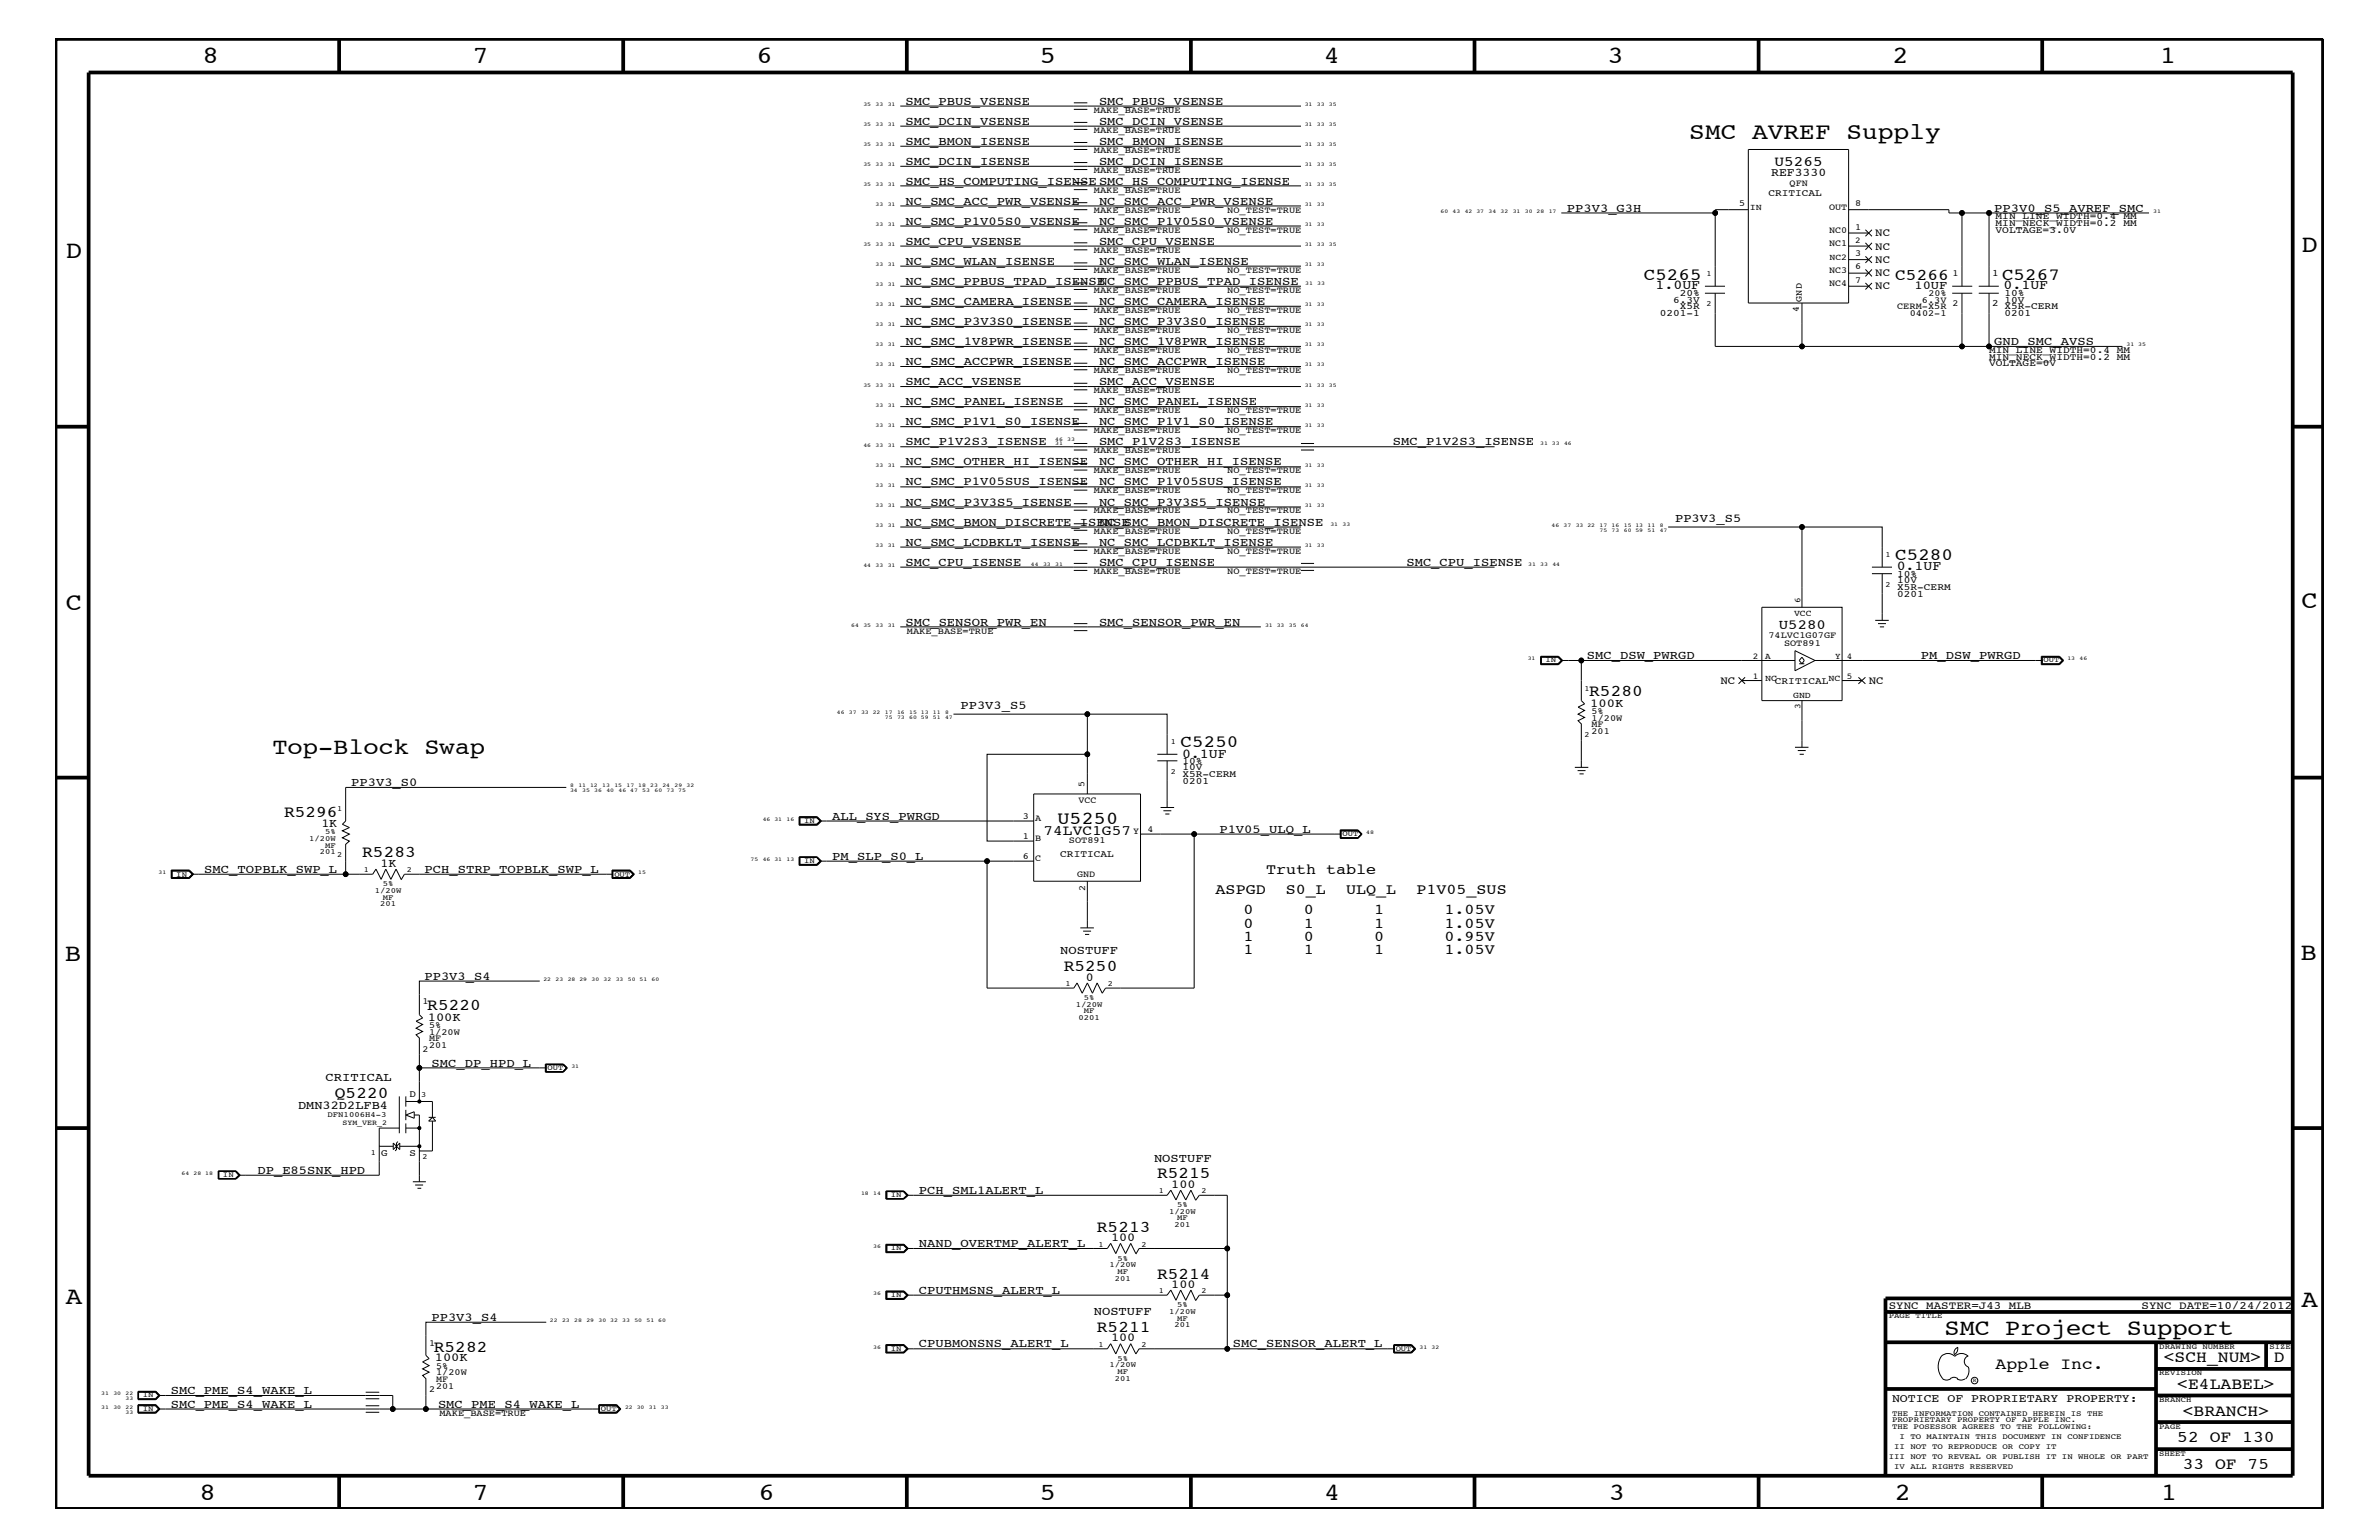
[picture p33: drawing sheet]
<svg xmlns="http://www.w3.org/2000/svg" width="432mm" height="279mm" viewBox="0 0 432 279" stroke-linecap="round" stroke-linejoin="round" font-family="sans-serif">
<defs><g id="words">
<g font-size="4.5">
<text x="36.7" y="11.5">8</text>
<text x="85.8" y="11.5">7</text>
<text x="137.3" y="11.5">6</text>
<text x="188.7" y="11.5">5</text>
<text x="240.3" y="11.5">4</text>
<text x="291.8" y="11.5">3</text>
<text x="343.5" y="11.5">2</text>
<text x="392" y="11.5">1</text>
<text x="11.9" y="46.8">D</text>
<text x="417.7" y="45.7">D</text>
<text x="11.9" y="110.6">C</text>
<text x="417.7" y="110.4">C</text>
<text x="11.8" y="174.3">B</text>
<text x="417.6" y="174.2">B</text>
<text x="11.9" y="236.7">A</text>
<text x="417.7" y="237.1">A</text>
<text x="36.2" y="272.1">8</text>
<text x="85.8" y="272.1">7</text>
<text x="137.7" y="272.1">6</text>
<text x="188.7" y="272.1">5</text>
<text x="240.4" y="272.1">4</text>
<text x="292" y="272.1">3</text>
<text x="343.9" y="272.1">2</text>
<text x="392.2" y="272.1">1</text>
</g>
<text font-size="4.2" x="306.6" y="25.3">SMC AVREF Supply</text>
<g font-size="4.1">
<text x="49.4" y="136.8">Top-Block Swap</text>
<text x="352.9" y="242.3">SMC Project Support</text>
</g>
<text font-size="3.3" x="191.9" y="149.5">U5250</text>
<g font-size="3.1">
<text x="298.4" y="50.7">C5265</text>
<text x="363.4" y="50.7">C5267</text>
<text x="344" y="101.6">C5280</text>
<text x="214.3" y="135.6">C5250</text>
</g>
<g font-size="3">
<text x="344" y="50.7">C5266</text>
<text x="288.5" y="126.4">R5280</text>
<text x="51.6" y="148.2">R5296</text>
<text x="65.7" y="155.6">R5283</text>
<text x="193.1" y="176.2">R5250</text>
<text x="77.6" y="183.3">R5220</text>
<text x="60.8" y="199.2">Q5220</text>
<text x="210" y="213.8">R5215</text>
<text x="199.1" y="223.5">R5213</text>
<text x="210" y="232">R5214</text>
<text x="78.7" y="245.2">R5282</text>
<text x="199.1" y="241.7">R5211</text>
<text x="362.2" y="248.4">Apple Inc.</text>
<text x="392.7" y="247.1">&lt;SCH_NUM&gt;</text>
<text x="395.2" y="252">&lt;E4LABEL&gt;</text>
<text x="412.7" y="247.1">D</text>
<text x="396.2" y="256.8">&lt;BRANCH&gt;</text>
<text x="395.2" y="261.6">52 OF 130</text>
<text x="396.2" y="266.6">33 OF 75</text>
</g>
<g font-size="2.7">
<text x="229.8" y="158.6">Truth table</text>
<text x="220.6" y="162.2">ASPGD</text>
<text x="225.7" y="165.9">0</text>
<text x="233.4" y="162.2">S0_L</text>
<text x="236.7" y="165.9">0</text>
<text x="244.3" y="162.2">ULQ_L</text>
<text x="249.4" y="165.9">1</text>
<text x="257.1" y="162.2">P1V05_SUS</text>
<text x="262.2" y="165.9">1.05V</text>
<text x="225.7" y="168.3">0</text>
<text x="225.7" y="170.7">1</text>
<text x="225.7" y="173.2">1</text>
<text x="236.7" y="168.3">1</text>
<text x="236.7" y="170.7">0</text>
<text x="236.7" y="173.2">1</text>
<text x="249.4" y="168.3">1</text>
<text x="249.4" y="170.7">0</text>
<text x="249.4" y="173.2">1</text>
<text x="262.2" y="168.3">1.05V</text>
<text x="262.2" y="170.7">0.95V</text>
<text x="262.2" y="173.2">1.05V</text>
</g>
<g font-size="2.6">
<text x="322.1" y="30.2">U5265</text>
<text x="189.4" y="151.5">74LVC1G57</text>
</g>
<g font-size="2.5">
<text x="300.5" y="52.5">1.0UF</text>
<text x="363.6" y="52.5">0.1UF</text>
<text x="344.3" y="103.5">0.1UF</text>
<text x="322.9" y="114.2">U5280</text>
<text x="214.5" y="137.4">0.1UF</text>
</g>
<g font-size="2.2">
<text x="164.3" y="19">SMC_PBUS_VSENSE</text>
<text x="164.3" y="22.6">SMC_DCIN_VSENSE</text>
<text x="199.5" y="19">SMC_PBUS_VSENSE</text>
<text x="199.5" y="22.6">SMC_DCIN_VSENSE</text>
<text x="164.3" y="26.3">SMC_BMON_ISENSE</text>
<text x="164.3" y="29.9">SMC_DCIN_ISENSE</text>
<text x="199.5" y="26.3">SMC_BMON_ISENSE</text>
<text x="199.5" y="29.9">SMC_DCIN_ISENSE</text>
<text x="164.3" y="33.6">SMC_HS_COMPUTING_ISENSE SMC_HS_COMPUTING_ISENSE</text>
<text x="164.3" y="37.2">NC_SMC_ACC_PWR_VSENSE</text>
<text x="164.3" y="40.8">NC_SMC_P1V05S0_VSENSE</text>
<text x="199.5" y="37.2">NC_SMC_ACC_PWR_VSENSE</text>
<text x="199.5" y="40.8">NC_SMC_P1V05S0_VSENSE</text>
<text x="284.4" y="38.4">PP3V3_G3H</text>
<text x="361.9" y="38.4">PP3V0_S5_AVREF_SMC</text>
<text x="164.3" y="44.4">SMC_CPU_VSENSE</text>
<text x="199.5" y="44.4">SMC_CPU_VSENSE</text>
<text x="164.3" y="51.7">NC_SMC_PPBUS_TPAD_ISENSE</text>
<text x="164.3" y="48">NC_SMC_WLAN_ISENSE</text>
<text x="199.5" y="48">NC_SMC_WLAN_ISENSE</text>
<text x="199.5" y="51.7">NC_SMC_PPBUS_TPAD_ISENSE</text>
<text x="347.5" y="52.5">10UF</text>
<text x="164.3" y="55.3">NC_SMC_CAMERA_ISENSE</text>
<text x="164.3" y="59">NC_SMC_P3V3S0_ISENSE</text>
<text x="199.5" y="55.3">NC_SMC_CAMERA_ISENSE</text>
<text x="199.5" y="59">NC_SMC_P3V3S0_ISENSE</text>
<text x="164.3" y="62.6">NC_SMC_1V8PWR_ISENSE</text>
<text x="199.5" y="62.6">NC_SMC_1V8PWR_ISENSE</text>
<text x="361.9" y="62.6">GND_SMC_AVSS</text>
<text x="164.3" y="66.2">NC_SMC_ACCPWR_ISENSE</text>
<text x="164.3" y="69.9">SMC_ACC_VSENSE</text>
<text x="199.5" y="66.2">NC_SMC_ACCPWR_ISENSE</text>
<text x="199.5" y="69.9">SMC_ACC_VSENSE</text>
<text x="164.3" y="73.5">NC_SMC_PANEL_ISENSE</text>
<text x="164.3" y="77.2">NC_SMC_P1V1_S0_ISENSE</text>
<text x="199.5" y="73.5">NC_SMC_PANEL_ISENSE</text>
<text x="199.5" y="77.2">NC_SMC_P1V1_S0_ISENSE</text>
<text x="164.3" y="80.8">SMC_P1V2S3_ISENSE</text>
<text x="199.5" y="80.8">SMC_P1V2S3_ISENSE</text>
<text x="252.8" y="80.8">SMC_P1V2S3_ISENSE</text>
<text x="164.3" y="88.1">NC_SMC_P1V05SUS_ISENSE</text>
<text x="164.3" y="84.4">NC_SMC_OTHER_HI_ISENSE</text>
<text x="199.5" y="84.4">NC_SMC_OTHER_HI_ISENSE</text>
<text x="199.5" y="88.1">NC_SMC_P1V05SUS_ISENSE</text>
<text x="164.3" y="91.7">NC_SMC_P3V3S5_ISENSE</text>
<text x="164.3" y="95.4">NC_SMC_BMON_DISCRETE_ISENSE</text>
<text x="199.5" y="95.4">NC_SMC_BMON_DISCRETE_ISENSE</text>
<text x="199.5" y="91.7">NC_SMC_P3V3S5_ISENSE</text>
<text x="304" y="94.7">PP3V3_S5</text>
<text x="164.3" y="99">NC_SMC_LCDBKLT_ISENSE</text>
<text x="199.5" y="99">NC_SMC_LCDBKLT_ISENSE</text>
<text x="164.3" y="102.6">SMC_CPU_ISENSE</text>
<text x="199.5" y="102.6">SMC_CPU_ISENSE</text>
<text x="255.3" y="102.6">SMC_CPU_ISENSE</text>
<text x="164.3" y="113.6">SMC_SENSOR_PWR_EN</text>
<text x="199.5" y="113.6">SMC_SENSOR_PWR_EN</text>
<text x="288" y="119.6">SMC_DSW_PWRGD</text>
<text x="348.7" y="119.6">PM_DSW_PWRGD</text>
<text x="174.3" y="128.6">PP3V3_S5</text>
<text x="288.6" y="128.2">100K</text>
<text x="63.8" y="142.6">PP3V3_S0</text>
<text x="151" y="148.7">ALL_SYS_PWRGD</text>
<text x="58.3" y="150.1">1K</text>
<text x="151" y="156">PM_SLP_S0_L</text>
<text x="221.3" y="151.1">P1V05_ULQ_L</text>
<text x="37.1" y="158.4">SMC_TOPBLK_SWP_L</text>
<text x="69.1" y="157.3">1K</text>
<text x="77" y="158.4">PCH_STRP_TOPBLK_SWP_L</text>
<text x="192.4" y="173.2">NOSTUFF</text>
<text x="77" y="177.7">PP3V3_S4</text>
<text x="197.1" y="177.9">0</text>
<text x="77.6" y="185.2">100K</text>
<text x="59.1" y="196.2">CRITICAL</text>
<text x="78.3" y="193.6">SMC_DP_HPD_L</text>
<text x="54.1" y="201.2">DMN32D2LFB4</text>
<text x="46.7" y="213">DP_E85SNK_HPD</text>
<text x="209.5" y="210.8">NOSTUFF</text>
<text x="212.6" y="215.5">100</text>
<text x="166.8" y="216.6">PCH_SML1ALERT_L</text>
<text x="166.8" y="226.3">NAND_OVERTMP_ALERT_L</text>
<text x="201.7" y="225.2">100</text>
<text x="212.6" y="233.7">100</text>
<text x="78.3" y="239.6">PP3V3_S4</text>
<text x="166.8" y="234.7">CPUTHMSNS_ALERT_L</text>
<text x="198.5" y="238.6">NOSTUFF</text>
<text x="166.8" y="244.5">CPUBMONSNS_ALERT_L</text>
<text x="201.7" y="243.4">100</text>
<text x="223.8" y="244.5">SMC_SENSOR_ALERT_L</text>
<text x="78.9" y="247">100K</text>
<text x="31" y="252.9">SMC_PME_S4_WAKE_L</text>
<text x="31" y="255.4">SMC_PME_S4_WAKE_L</text>
<text x="79.5" y="255.4">SMC_PME_S4_WAKE_L</text>
</g>
<g font-size="2.1">
<text x="321.5" y="31.9">REF3330</text>
<text x="343.4" y="254.4">NOTICE OF PROPRIETARY PROPERTY:</text>
</g>
<g font-size="2">
<text x="340.4" y="42.9">NC</text>
<text x="340.4" y="45.3">NC</text>
<text x="340.4" y="47.7">NC</text>
<text x="340.4" y="50.2">NC</text>
<text x="340.4" y="52.5">NC</text>
<text x="312.3" y="124.1">NC</text>
<text x="339.2" y="124.1">NC</text>
<text x="342.8" y="237.4">SYNC_MASTER=J43_MLB</text>
<text x="388.7" y="237.4">SYNC_DATE=10/24/2012</text>
</g>
<g font-size="1.8">
<text x="321" y="35.6">CRITICAL</text>
<text x="362.2" y="41">MIN_NECK_WIDTH=0.2 MM</text>
<text x="362.2" y="39.8">MIN_LINE_WIDTH=0.4 MM</text>
<text x="362.2" y="42.3">VOLTAGE=3.0V</text>
<text x="304.9" y="53.8">20%</text>
<text x="361.6" y="50.2">1</text>
<text x="363.8" y="53.8">10%</text>
<text x="301.2" y="57.3">0201-1</text>
<text x="303.7" y="54.9">6.3V</text>
<text x="304.9" y="56.1">X5R</text>
<text x="361.6" y="55.6">2</text>
<text x="363.8" y="54.9">10V</text>
<text x="363.8" y="56.1">X5R-CERM</text>
<text x="363.8" y="57.3">0201</text>
<text x="361" y="65.3">MIN_NECK_WIDTH=0.2 MM</text>
<text x="361" y="64">MIN_LINE_WIDTH=0.4 MM</text>
<text x="361" y="66.5">VOLTAGE=0V</text>
<text x="344.3" y="104.7">10%</text>
<text x="344.3" y="107">X5R-CERM</text>
<text x="344.3" y="105.8">10V</text>
<text x="344.3" y="108.2">0201</text>
<text x="322.2" y="124.1">CRITICAL</text>
<text x="214.6" y="138.6">10%</text>
<text x="214.6" y="142.2">0201</text>
<text x="214.6" y="139.7">10V</text>
<text x="214.6" y="140.9">X5R-CERM</text>
<text x="192.4" y="155.6">CRITICAL</text>
<text x="74.3" y="199.1">D</text>
<text x="69.2" y="209.7">G</text>
<text x="74.3" y="209.7">S</text>
</g>
<g font-size="1.7">
<text x="198.5" y="20.4">MAKE_BASE=TRUE</text>
<text x="198.5" y="27.7">MAKE_BASE=TRUE</text>
<text x="198.5" y="24.1">MAKE_BASE=TRUE</text>
<text x="198.5" y="35">MAKE_BASE=TRUE</text>
<text x="198.5" y="31.4">MAKE_BASE=TRUE</text>
<text x="324.8" y="33.7">QFN</text>
<text x="198.5" y="38.6">MAKE_BASE=TRUE</text>
<text x="222.8" y="38.6">NO_TEST=TRUE</text>
<text x="315.6" y="37.4">5</text>
<text x="332" y="38">OUT</text>
<text x="336.7" y="37.4">8</text>
<text x="336.7" y="41.7">1</text>
<text x="198.5" y="45.9">MAKE_BASE=TRUE</text>
<text x="198.5" y="42.3">MAKE_BASE=TRUE</text>
<text x="222.8" y="42.3">NO_TEST=TRUE</text>
<text x="332" y="42.3">NC0</text>
<text x="332" y="44.6">NC1</text>
<text x="336.7" y="46.5">3</text>
<text x="198.5" y="49.6">MAKE_BASE=TRUE</text>
<text x="198.5" y="53.2">MAKE_BASE=TRUE</text>
<text x="222.8" y="49.6">NO_TEST=TRUE</text>
<text x="222.8" y="53.2">NO_TEST=TRUE</text>
<text x="332" y="51.9">NC4</text>
<text x="332" y="49.6">NC3</text>
<text x="336.7" y="48.9">6</text>
<text x="336.7" y="51.3">7</text>
<text x="350" y="53.8">20%</text>
<text x="354.4" y="50.2">1</text>
<text x="198.5" y="56.8">MAKE_BASE=TRUE</text>
<text x="222.8" y="56.8">NO_TEST=TRUE</text>
<text x="326.5" y="56.7" transform="rotate(-90 326.5 56.7)">4</text>
<text x="327.1" y="54.7" transform="rotate(-90 327.1 54.7)">GND</text>
<text x="344.3" y="56.1">CERM-X5R</text>
<text x="346.6" y="57.3">0402-1</text>
<text x="348.8" y="54.9">6.3V</text>
<text x="354.4" y="55.6">2</text>
<text x="198.5" y="60.4">MAKE_BASE=TRUE</text>
<text x="198.5" y="64">MAKE_BASE=TRUE</text>
<text x="222.8" y="60.4">NO_TEST=TRUE</text>
<text x="222.8" y="64">NO_TEST=TRUE</text>
<text x="198.5" y="67.7">MAKE_BASE=TRUE</text>
<text x="198.5" y="71.3">MAKE_BASE=TRUE</text>
<text x="222.8" y="67.7">NO_TEST=TRUE</text>
<text x="198.5" y="75">MAKE_BASE=TRUE</text>
<text x="222.8" y="75">NO_TEST=TRUE</text>
<text x="198.5" y="82.2">MAKE_BASE=TRUE</text>
<text x="198.5" y="78.6">MAKE_BASE=TRUE</text>
<text x="222.8" y="78.6">NO_TEST=TRUE</text>
<text x="198.5" y="85.9">MAKE_BASE=TRUE</text>
<text x="198.5" y="89.5">MAKE_BASE=TRUE</text>
<text x="222.8" y="85.9">NO_TEST=TRUE</text>
<text x="222.8" y="89.5">NO_TEST=TRUE</text>
<text x="198.5" y="93.2">MAKE_BASE=TRUE</text>
<text x="222.8" y="93.2">NO_TEST=TRUE</text>
<text x="198.5" y="96.8">MAKE_BASE=TRUE</text>
<text x="198.5" y="100.4">MAKE_BASE=TRUE</text>
<text x="222.8" y="96.8">NO_TEST=TRUE</text>
<text x="222.8" y="100.4">NO_TEST=TRUE</text>
<text x="198.5" y="104.1">MAKE_BASE=TRUE</text>
<text x="222.8" y="104.1">NO_TEST=TRUE</text>
<text x="164.6" y="115">MAKE_BASE=TRUE</text>
<text x="321" y="115.8">74LVC1G07GF</text>
<text x="323.8" y="117.1">SOT891</text>
<text x="288.9" y="129.6">5%</text>
<text x="288.9" y="130.8">1/20W</text>
<text x="288.9" y="131.9">MF</text>
<text x="288.9" y="133.2">201</text>
<text x="196.8" y="142.9" transform="rotate(-90 196.8 142.9)">5</text>
<text x="185.7" y="148.5">3</text>
<text x="187.9" y="149">A</text>
<text x="195.7" y="145.7">VCC</text>
<text x="185.7" y="152.2">1</text>
<text x="185.7" y="155.8">6</text>
<text x="187.9" y="152.6">B</text>
<text x="194" y="152.9">SOT891</text>
<text x="205.7" y="151.3">Y</text>
<text x="208.3" y="151">4</text>
<text x="187.9" y="156.2">C</text>
<text x="195.5" y="159.1">GND</text>
<text x="196.9" y="161.7" transform="rotate(-90 196.9 161.7)">2</text>
<text x="76.7" y="182.2">1</text>
<text x="76.7" y="190.8">2</text>
<text x="77.9" y="186.5">5%</text>
<text x="77.9" y="190.2">201</text>
<text x="77.9" y="187.7">1/20W</text>
<text x="77.9" y="188.9">MF</text>
<text x="77.9" y="244.1">1</text>
<text x="79.2" y="248.4">5%</text>
<text x="79.2" y="252">201</text>
<text x="79.2" y="249.5">1/20W</text>
<text x="79.2" y="250.7">MF</text>
<text x="77.9" y="252.6">2</text>
<text x="79.8" y="256.8">MAKE_BASE=TRUE</text>
</g>
<g font-size="1.6">
<text x="317.6" y="38">IN</text>
<text x="332.1" y="47.1">NC2</text>
<text x="336.7" y="44.1">2</text>
<text x="325.6" y="111.7">VCC</text>
<text x="326.8" y="109.3" transform="rotate(-90 326.8 109.3)">6</text>
<text x="318.2" y="119.5">2</text>
<text x="320.4" y="119.6">A</text>
<text x="333.1" y="119.6">Y</text>
<text x="335.2" y="119.6">4</text>
<text x="318.2" y="123.1">1</text>
<text x="320.4" y="123.5">NC</text>
<text x="331.9" y="123.5">NC</text>
<text x="335.2" y="123.2">5</text>
<text x="325.5" y="126.6">GND</text>
<text x="326.8" y="128.6" transform="rotate(-90 326.8 128.6)">3</text>
</g>
<g font-size="1.4">
<text x="309.7" y="50.2">1</text>
<text x="309.7" y="55.6">2</text>
<text x="342.2" y="101">1</text>
<text x="342.2" y="106.5">2</text>
<text x="280.5" y="120.2">IN</text>
<text x="287.6" y="125.3">1</text>
<text x="370.9" y="120.2">OUT</text>
<text x="212.5" y="135">1</text>
<text x="287.6" y="133.8">2</text>
<text x="212.5" y="140.4">2</text>
<text x="61.2" y="147.1">1</text>
<text x="146" y="149.3">IN</text>
<text x="56.1" y="152.6">1/20W</text>
<text x="58.1" y="155">201</text>
<text x="59" y="151.3">5%</text>
<text x="59" y="153.8">MF</text>
<text x="61.2" y="155.6">2</text>
<text x="243.7" y="151.8">OUT</text>
<text x="32" y="159">IN</text>
<text x="66" y="158.3">1</text>
<text x="68" y="162">1/20W</text>
<text x="69.5" y="160.8">5%</text>
<text x="73.8" y="158.3">2</text>
<text x="111.5" y="159">OUT</text>
<text x="146" y="156.6">IN</text>
<text x="69" y="164.5">201</text>
<text x="69.5" y="163.3">MF</text>
<text x="193.4" y="178.8">1</text>
<text x="201.1" y="178.8">2</text>
<text x="195.3" y="182.7">1/20W</text>
<text x="195.7" y="185">0201</text>
<text x="196.7" y="181.4">5%</text>
<text x="196.7" y="183.8">MF</text>
<text x="99.4" y="194.2">OUT</text>
<text x="59.4" y="202.7">DFN1006H4-3</text>
<text x="76.5" y="199">3</text>
<text x="62.1" y="204.1">SYM_VER_2</text>
<text x="67.3" y="209.6">1</text>
<text x="40.5" y="213.6">IN</text>
<text x="76.7" y="210.3">2</text>
<text x="161.7" y="217.2">IN</text>
<text x="210.3" y="216.4">1</text>
<text x="212.2" y="220.2">1/20W</text>
<text x="213.7" y="219">5%</text>
<text x="213.7" y="221.4">MF</text>
<text x="218.1" y="216.4">2</text>
<text x="161.7" y="226.9">IN</text>
<text x="199.4" y="226.2">1</text>
<text x="207.2" y="226.2">2</text>
<text x="213.2" y="222.6">201</text>
<text x="201.4" y="229.9">1/20W</text>
<text x="202.4" y="232.4">201</text>
<text x="202.8" y="228.7">5%</text>
<text x="202.8" y="231.1">MF</text>
<text x="161.7" y="235.4">IN</text>
<text x="210.3" y="234.6">1</text>
<text x="212.2" y="238.4">1/20W</text>
<text x="213.7" y="237.2">5%</text>
<text x="213.7" y="239.6">MF</text>
<text x="218.1" y="234.6">2</text>
<text x="342.8" y="239.2">PAGE TITLE</text>
<text x="161.7" y="245.1">IN</text>
<text x="199.4" y="244.4">1</text>
<text x="207.2" y="244.4">2</text>
<text x="213.2" y="240.8">201</text>
<text x="253.3" y="245.1">OUT</text>
<text x="391.9" y="244.7">DRAWING NUMBER</text>
<text x="411.9" y="244.7">SIZE</text>
<text x="201.4" y="248.1">1/20W</text>
<text x="202.4" y="250.6">201</text>
<text x="202.8" y="246.9">5%</text>
<text x="202.8" y="249.3">MF</text>
<text x="391.9" y="249.5">REVISION</text>
<text x="25.9" y="256">IN</text>
<text x="25.9" y="253.5">IN</text>
<text x="109.1" y="256">OUT</text>
<text x="343.4" y="256.8">THE INFORMATION CONTAINED HEREIN IS THE</text>
<text x="391.9" y="254.4">BRANCH</text>
<text x="343.4" y="258">PROPRIETARY PROPERTY OF APPLE INC.</text>
<text x="343.4" y="259.3">THE POSESSOR AGREES TO THE FOLLOWING:</text>
<text x="343.8" y="262.9">II NOT TO REPRODUCE OR COPY IT</text>
<text x="344.8" y="261.1">I TO MAINTAIN THIS DOCUMENT IN CONFIDENCE</text>
<text x="391.9" y="259.3">PAGE</text>
<text x="342.8" y="264.7">III NOT TO REVEAL OR PUBLISH IT IN WHOLE OR PART</text>
<text x="343.8" y="266.6">IV ALL RIGHTS RESERVED</text>
<text x="391.9" y="264.1">SHEET</text>
</g>
<g font-size="1">
<text x="156.7" y="19.2">35</text>
<text x="156.7" y="22.9">35</text>
<text x="158.9" y="19.2">33</text>
<text x="158.9" y="22.9">33</text>
<text x="161.1" y="19.2">31</text>
<text x="161.1" y="22.9">31</text>
<text x="236.8" y="19.2">31</text>
<text x="236.8" y="22.9">31</text>
<text x="239" y="19.2">33</text>
<text x="239" y="22.9">33</text>
<text x="241.2" y="19.2">35</text>
<text x="241.2" y="22.9">35</text>
<text x="156.7" y="26.5">35</text>
<text x="158.9" y="26.5">33</text>
<text x="161.1" y="26.5">31</text>
<text x="236.8" y="26.5">31</text>
<text x="239" y="26.5">33</text>
<text x="241.2" y="26.5">35</text>
<text x="156.7" y="30.2">35</text>
<text x="156.7" y="33.7">35</text>
<text x="158.9" y="30.2">33</text>
<text x="158.9" y="33.7">33</text>
<text x="161.1" y="30.2">31</text>
<text x="161.1" y="33.7">31</text>
<text x="236.8" y="33.7">31</text>
<text x="236.8" y="30.2">31</text>
<text x="239" y="33.7">33</text>
<text x="239" y="30.2">33</text>
<text x="241.2" y="33.7">35</text>
<text x="241.2" y="30.2">35</text>
<text x="158.9" y="41">33</text>
<text x="158.9" y="37.4">33</text>
<text x="161.1" y="41">31</text>
<text x="161.1" y="37.4">31</text>
<text x="236.8" y="37.4">31</text>
<text x="236.8" y="41">31</text>
<text x="239" y="37.4">33</text>
<text x="239" y="41">33</text>
<text x="261.5" y="38.6">60</text>
<text x="263.7" y="38.6">43</text>
<text x="265.9" y="38.6">42 37</text>
<text x="270.2" y="38.6">34</text>
<text x="272.4" y="38.6">32</text>
<text x="274.6" y="38.6">31</text>
<text x="276.8" y="38.6">30 28</text>
<text x="281.1" y="38.6">17</text>
<text x="390.8" y="38.6">31</text>
<text x="156.7" y="44.6">35</text>
<text x="158.9" y="44.6">33</text>
<text x="161.1" y="44.6">31</text>
<text x="236.8" y="44.6">31</text>
<text x="239" y="44.6">33</text>
<text x="241.2" y="44.6">35</text>
<text x="158.9" y="51.9">33</text>
<text x="158.9" y="48.3">33</text>
<text x="161.1" y="51.9">31</text>
<text x="161.1" y="48.3">31</text>
<text x="236.8" y="48.3">31</text>
<text x="236.9" y="51.7">31</text>
<text x="239" y="48.3">33</text>
<text x="239.1" y="51.7">33</text>
<text x="158.9" y="55.6">33</text>
<text x="158.9" y="59.2">33</text>
<text x="161.1" y="55.6">31</text>
<text x="161.1" y="59.2">31</text>
<text x="236.8" y="55.6">31</text>
<text x="236.8" y="59.2">31</text>
<text x="239" y="55.6">33</text>
<text x="239" y="59.2">33</text>
<text x="158.9" y="62.8">33</text>
<text x="161.1" y="62.8">31</text>
<text x="236.8" y="62.8">31</text>
<text x="239" y="62.8">33</text>
<text x="386" y="62.8">31 35</text>
<text x="156.7" y="70.1">35</text>
<text x="158.9" y="66.5">33</text>
<text x="158.9" y="70.1">33</text>
<text x="161.1" y="66.5">31</text>
<text x="161.1" y="70.1">31</text>
<text x="236.8" y="66.5">31</text>
<text x="236.8" y="70.1">31</text>
<text x="239" y="66.5">33</text>
<text x="239" y="70.1">33</text>
<text x="241.2" y="70.1">35</text>
<text x="158.9" y="73.8">33</text>
<text x="158.9" y="77.4">33</text>
<text x="161.1" y="73.8">31</text>
<text x="161.1" y="77.4">31</text>
<text x="236.8" y="77.4">31</text>
<text x="236.8" y="73.8">31</text>
<text x="239" y="77.4">33</text>
<text x="239" y="73.8">33</text>
<text x="156.7" y="81.1">46</text>
<text x="158.9" y="81.1">33</text>
<text x="161.1" y="81.1">31</text>
<text x="191.5" y="80.8">31</text>
<text x="191.5" y="80">46</text>
<text x="193.7" y="80">33</text>
<text x="279.6" y="80.8">31 33</text>
<text x="283.9" y="80.8">46</text>
<text x="158.9" y="88.3">33</text>
<text x="158.9" y="84.7">33</text>
<text x="161.1" y="88.3">31</text>
<text x="161.1" y="84.7">31</text>
<text x="236.8" y="84.7">31</text>
<text x="236.8" y="88.3">31</text>
<text x="239" y="84.7">33</text>
<text x="239" y="88.3">33</text>
<text x="158.9" y="92">33</text>
<text x="158.9" y="95.6">33</text>
<text x="161.1" y="92">31</text>
<text x="161.1" y="95.6">31</text>
<text x="236.8" y="92">31</text>
<text x="239" y="92">33</text>
<text x="241.5" y="95.4">31</text>
<text x="243.7" y="95.4">33</text>
<text x="281.6" y="95.6">46</text>
<text x="283.8" y="95.6">37</text>
<text x="286" y="95.6">33 22</text>
<text x="290.3" y="95.6">17</text>
<text x="292.5" y="95.6">16</text>
<text x="294.7" y="95.6">15 13</text>
<text x="299" y="95.6">11</text>
<text x="301.2" y="95.6">8</text>
<text x="158.9" y="99.3">33</text>
<text x="161.1" y="99.3">31</text>
<text x="236.8" y="99.3">31</text>
<text x="239" y="99.3">33</text>
<text x="290.3" y="96.5">75</text>
<text x="292.5" y="96.5">73</text>
<text x="294.7" y="96.5">60 59</text>
<text x="299" y="96.5">51</text>
<text x="301.2" y="96.5">47</text>
<text x="156.7" y="102.9">44</text>
<text x="158.9" y="102.9">33</text>
<text x="161.1" y="102.9">31</text>
<text x="187.1" y="102.6">44</text>
<text x="189.3" y="102.6">33</text>
<text x="191.5" y="102.6">31</text>
<text x="277.4" y="102.6">31</text>
<text x="279.6" y="102.6">33</text>
<text x="281.8" y="102.6">44</text>
<text x="154.5" y="113.7">64</text>
<text x="156.7" y="113.7">35</text>
<text x="158.9" y="113.7">33</text>
<text x="161.1" y="113.7">31</text>
<text x="229.6" y="113.7">31 33</text>
<text x="233.9" y="113.7">35</text>
<text x="236.1" y="113.7">64</text>
<text x="277.3" y="119.8">31</text>
<text x="375.2" y="119.8">13</text>
<text x="377.4" y="119.8">46</text>
<text x="151.9" y="129.6">46</text>
<text x="154.1" y="129.6">37</text>
<text x="156.3" y="129.6">33 22</text>
<text x="160.6" y="129.6">17</text>
<text x="160.6" y="130.4">75</text>
<text x="162.8" y="129.6">16</text>
<text x="162.8" y="130.4">73</text>
<text x="165" y="129.6">15 13</text>
<text x="165" y="130.4">60 59</text>
<text x="169.3" y="129.6">11</text>
<text x="169.3" y="130.4">51</text>
<text x="171.5" y="129.6">8</text>
<text x="171.5" y="130.4">47</text>
<text x="103.5" y="143.7">34</text>
<text x="103.5" y="142.9">8</text>
<text x="105" y="142.9">11 12</text>
<text x="105.7" y="143.7">35</text>
<text x="107.9" y="143.7">36</text>
<text x="109.3" y="142.9">13</text>
<text x="110.1" y="143.7">40</text>
<text x="111.5" y="142.9">15</text>
<text x="112.3" y="143.7">46 47</text>
<text x="113.7" y="142.9">17 18</text>
<text x="116.6" y="143.7">53</text>
<text x="118" y="142.9">23</text>
<text x="118.8" y="143.7">60</text>
<text x="120.2" y="142.9">24</text>
<text x="121" y="143.7">73 75</text>
<text x="122.4" y="142.9">29</text>
<text x="124.6" y="142.9">32</text>
<text x="138.4" y="149">46 31</text>
<text x="142.7" y="149">16</text>
<text x="248" y="151.3">48</text>
<text x="28.8" y="158.6">31</text>
<text x="115.8" y="158.6">15</text>
<text x="136.2" y="156.2">75</text>
<text x="138.4" y="156.2">46 31</text>
<text x="142.7" y="156.2">13</text>
<text x="98.6" y="178">22</text>
<text x="100.8" y="178">23</text>
<text x="103" y="178">28 29</text>
<text x="107.4" y="178">30</text>
<text x="109.6" y="178">32</text>
<text x="111.8" y="178">33</text>
<text x="114" y="178">50 51</text>
<text x="118.3" y="178">60</text>
<text x="103.7" y="193.7">31</text>
<text x="32.9" y="213.2">64</text>
<text x="35.1" y="213.2">28 18</text>
<text x="156.3" y="216.9">18</text>
<text x="158.5" y="216.9">14</text>
<text x="158.5" y="226.5">36</text>
<text x="99.8" y="239.9">22</text>
<text x="102" y="239.9">23</text>
<text x="104.2" y="239.9">28</text>
<text x="106.4" y="239.9">29</text>
<text x="108.6" y="239.9">30 32</text>
<text x="112.9" y="239.9">33</text>
<text x="115.1" y="239.9">50</text>
<text x="117.3" y="239.9">51 60</text>
<text x="158.5" y="235">36</text>
<text x="158.5" y="244.7">36</text>
<text x="257.6" y="244.7">31</text>
<text x="259.8" y="244.7">32</text>
<text x="358.1" y="250.7">R</text>
<text x="18.4" y="255.6">31</text>
<text x="18.4" y="253.2">31</text>
<text x="20.6" y="255.6">30</text>
<text x="20.6" y="253.2">30</text>
<text x="22.8" y="255.6">22</text>
<text x="22.8" y="256.5">33</text>
<text x="22.8" y="253.2">22</text>
<text x="22.8" y="254">33</text>
<text x="113.5" y="255.6">22 30</text>
<text x="117.8" y="255.6">31</text>
<text x="120" y="255.6">33</text>
</g>
</g></defs>
<g fill="none" stroke="#000" stroke-width=".18">
<path d="M163.4 19.2h72.7M194.9 18.7h2.5M194.9 19.8h2.5M163.4 26.5h72.7M163.4 30.2h72.7M163.4 33.7h72.7M163.4 37.4h72.7M163.4 22.9h72.7M194.9 25.9h2.5M194.9 27.1h2.5M194.9 29.5h2.5M194.9 30.8h2.5"/>
<path d="M194.9 33.1h2.5M194.9 34.4h2.5M194.9 36.8h2.5M194.9 38h2.5M194.9 22.2h2.5M194.9 23.5h2.5M283.4 38.6h27.9M317.3 38h-6v13.9M317.3 27.1h18.2v27.9h-18.2zM335.5 38h18.2v.6h2.4v13.3M356.1 38.6h4.9v13.3M361 38.6h29.1"/>
<path d="M163.4 48.3h72.7M163.4 51.9h72.7M163.4 55.6h72.7M163.4 59.2h72.7M163.4 41h72.7M163.4 44.6h72.7M194.9 47.7h2.5M194.9 48.9h2.5M194.9 51.3h2.5M194.9 52.5h2.5M194.9 55h2.5M194.9 56.2h2.5"/>
<path d="M194.9 58.6h2.5M194.9 59.8h2.5M194.9 40.4h2.5M194.9 41.7h2.5M194.9 44.1h2.5M194.9 45.3h2.5M309.5 53.2h3.6M309.5 51.9h3.6M311.3 53.2v9.7h15.8v-7.9M335.5 51.9h3.7M335.5 44.6h3.7M335.5 42.3h3.7"/>
<path d="M335.5 47.1h3.7M335.5 49.6h3.7M338.6 41.7l1.2 1.2M338.6 44.1l1.2 1.2M338.6 46.5l1.2 1.2M338.6 48.9l1.2 1.3M338.6 51.3l1.2 1.2M339.8 51.3l-1.2 1.2M339.8 41.7l-1.2 1.2M339.8 44.1l-1.2 1.2M339.8 46.5l-1.2 1.2M339.8 48.9l-1.2 1.3"/>
<path d="M354.3 53.2h3.7M354.3 51.9h3.7M356.1 53.2v9.7h-29M359.2 51.9h3.6M359.2 53.2h3.6M361 53.2v9.7h-4.9M163.4 62.9h72.7M163.4 66.5h72.7M163.4 70.1h72.7M163.4 73.8h72.7M163.4 77.4h72.7M194.9 62.3h2.5"/>
<path d="M194.9 63.4h2.5M194.9 65.9h2.5M194.9 67.1h2.5M194.9 69.5h2.5M194.9 70.7h2.5M194.9 73.2h2.5M194.9 74.4h2.5M194.9 76.8h2.5M194.9 78h2.5M361 62.9h24.2M163.4 88.3h72.7M163.4 92h72.7"/>
<path d="M163.4 84.7h72.7M163.4 99.3h72.7M163.4 81.1h107.9M163.4 95.6h72.7M194.9 87.7h2.5M194.9 88.9h2.5M194.9 91.4h2.5M194.9 92.6h2.5M194.9 84.1h2.5M194.9 85.3h2.5M194.9 98.7h2.5M194.9 99.9h2.5"/>
<path d="M194.9 80.5h2.5M194.9 81.6h2.5M194.9 95h2.5M194.9 96.2h2.5M236.1 80.5h2.4M236.1 81.6h2.4M302.8 95.6h24.3M163.4 102.9h107.9M163.4 113.7h65.5M194.9 102.2h2.5M194.9 103.5h2.5M194.9 113.1h2.5"/>
<path d="M194.9 114.4h2.5M236.1 102.2h2.4M236.1 103.5h2.4M279.7 119.2h3.2l.6 .6-.6 .7h-3.2M279.7 119.1h3.2l.7 .7-.7 .8h-3.2zM279.7 119.2v1.3M279.7 119.2h3.1l.6 .6M282.8 119.2l.7 .6-.7 .7M283.4 119.8h42.4M283.4 119.8l-.6 .6h-3.1M287 119.8v7.3l.6 .6-1.2 .6 1.2 .6-1.2 .7 1.2 .6-1.2 .6 .6 .5v7.9M319.8 110.2h14.5v16.9h-14.5z"/>
<path d="M327.1 119.2l.4 .6-.4 .6-.5-.6zM329.4 119.8l-3.6-1.7v3.6l3.6-1.9h41.3M339.8 102.9h3.6M339.8 104.1h3.6M340.4 112.6h2.4M340.9 113.1h1.4M341.2 113.7h.8M341.6 102.9v-7.3h-14.5v14.6M341.6 104.1v8.5M370.5 119.1h3.3l.8 .7-.8 .8h-3.3zM370.6 119.2h3.2l.7 .6-.7 .7h-3.2zM370.7 119.2h3l.6 .6-.6 .6h-3"/>
<path d="M370.7 119.2v1.3M373.7 119.2l.7 .6-.7 .7M173.1 129.6h24.3M197.4 136.8v-7.2h14.4v7.2M210.1 136.8h3.6M210.1 138h3.6M211.8 138v8.5M285.8 139.2h2.5M286.3 139.8h1.5M315.6 122.9l1.1 1.2M316.1 123.5h3.7M316.7 122.9l-1.1 1.2"/>
<path d="M325.8 135.6h2.5M326.3 136.2h1.4M326.6 120.4h.9M326.6 136.8h.8M327.1 127.1v8.5M334.3 123.5h3.7M337.3 122.9l1.3 1.2M338.6 122.9l-1.3 1.2M31.1 157.8h3.3l.7 .8-.7 .8h-3.3zM31.2 159.4v-1.5h3.1l.8 .7-.8 .8M31.2 158h3.1M31.2 158v1.2h3.1l.6-.6"/>
<path d="M34.3 158l.6 .6M34.3 158l.7 .6-.7 .7h-3.1M62.7 158.6h4.9l.6-.9 1 1.8 .8-1.8 1 1.8 .9-1.8 .9 1.8M102.8 142.9h-40.1v6.1l-.6 .5 1.3 .6-1.3 .6 1.3 .6-1.3 .7 1.3 .6-.7 .6v5.4h-27.8M111.1 157.8h3.3l.7 .8-.7 .8h-3.3zM111.2 159.4v-1.5h3.1l.8 .7-.8 .8M111.2 158h3.1M111.3 158.6h-37.9l-.6 1M111.3 158v1.2h3l.6-.6-.6-.6M114.3 158l.7 .6-.7 .7h-3.1M145 155.5h3.3l.8 .7-.8 .8h-3.3zM145 148.2h3.3l.8 .8-.8 .7h-3.3z"/>
<path d="M145.1 155.6h3.2M145.1 148.3h3.2l.6 .7-.6 .5M145.1 156.8h3.2M145.1 155.5v1.4h3.2l.7-.7-.7-.7M145.1 148.2v1.4h3.2l.7-.6-.7-.8M145.1 149.5h3.2M145.2 155.6v1.2M148.3 155.6l.6 .6-.6 .6M148.3 155.6l.5 .6M148.8 156.2l-.5 .6M148.8 149l-.5 .5M148.8 149h38.8"/>
<path d="M148.8 149l-.5-.6h-3.1v1.1M179.2 156.2h8.4M187.6 144h19.4v15.9h-19.4zM197.4 144v-7.2h-18.2v15.8h8.4M197.4 159.9v8.4M207 151.3h36.4M210.7 146.5h2.4M211.2 147.1h1.4M211.5 147.7h.8M216.7 151.3v28h-16l-.6 .9-1-1.9-.8 1.9-.9-1.9-1 1.9-.9-1.9-.6 1h-15.7v-23.1h-30.4M243.2 150.6h3.3l.7 .7-.7 .8h-3.3zM243.3 152h3.2"/>
<path d="M243.3 150.7h3.2M243.4 150.7v1.3M246.5 150.7l.6 .6M246.5 150.7l.6 .6-.6 .7M247.1 151.3l-.6-.6h-3.2v1.4M247.1 151.3l-.6 .8M247.1 151.3l-.6 .7M286.7 140.4h.7M98 178h-21.9v6.1l.6 .6-1.2 .6 1.2 .6-1.2 .6 1.2 .6-1.2 .6 .6 .6v5.4M196.1 168.3h2.4M196.6 168.9h1.4M196.9 169.5h.8"/>
<path d="M72.5 198.9v6.7M73.7 198.9v1.9M73.7 199.8h4.8v2.9M99 193.1h3.3l.7 .6-.7 .8h-3.3zM99.1 194.4h3.1M99.1 193.1v1.4M99.1 193.2h3.1M99.1 193.2v1.2M99.1 193.7h-23v6.1M102.2 193.1l.8 .6M102.2 193.2l.7 .5-.7 .7M102.2 193.2l.6 .5-.6 .7"/>
<path d="M103 193.7l-.8 .8M42.8 212.5l.6 .7-.6 .6M42.8 212.5h-3.1v1.3h3.1M42.8 212.5l.5 .7M42.8 212.5l.8 .7-.8 .7M42.8 212.5l.7 .7-.7 .7M42.8 212.5h-3.2v1.4h3.2M43.3 213.2l-.5 .6M68.9 207.9l-.1 .1h2.6M71.4 207.4l1.2 1.2v-1.2l-1.2 1.2zM72.2 207.1l-.2 .3v1.2l-.3 .2M72.5 204.7h-3.7v8.5h-25.5"/>
<path d="M72.6 208h3.5M73.7 204.7h2.4M73.7 201.4v1.8M73.7 203.8v1.8M73.7 202.3l1.5-.6v1.2zM74.9 214.4h2.4M75.2 202.3h.9v12.1M75.4 215h1.4M75.8 215.6h.7M77.8 203.4l.7-.7 .6 .7zM77.8 202.7h1.3M78.5 203.4v5.4h-2.4l.1-.1"/>
<path d="M160.8 216.1h3.3l.7 .8-.7 .6h-3.3zM160.9 216.1v1.4M164 216.2h-3v1.3h3M164 216.1l.8 .8-.8 .6M164 216.2l.7 .7-.7 .6M164 216.2l.6 .7M164.6 216.9l-.6 .6M164.6 216.9h47.2l.7-1 .9 1.8 .9-1.8 .9 1.8 1-1.8 .8 1.8M217 217.8l.7-.9h5.1v9.6M99.1 239.9h-21.8v6l.6 .6-1.2 .6 1.2 .7-1.2 .6 1.2 .5-1.2 .6 .6 .6v5.5h31.5M160.8 225.7h3.3l.7 .8-.7 .8h-3.3zM160.8 234.2h3.3l.7 .8-.7 .7h-3.3z"/>
<path d="M160.9 235.7v-1.4h3.1l.8 .7-.8 .7M161 225.9h3l.6 .6M161 225.8v1.4M161 234.4h3l.7 .6-.7 .7h-3zM164 225.8h-3.1v1.4h3.1M164 225.8l.8 .7-.8 .7M164 225.8l.7 .7-.7 .7M164 234.4l.6 .6M164.6 235l-.6 .6h-3M164.6 226.5l-.6 .6h-3M164.6 235h47.2l.7-1 .9 1.9 .9-1.9 .9 1.9 1-1.9 .8 1.9M164.6 226.5h36.4l.6-.9 .9 1.8 .9-1.8 .9 1.8 .9-1.8 1 1.8"/>
<path d="M206.2 227.5l.6-1h16v8.5M222.8 235h-5.1l-.7 1M222.8 235v9.7M25.1 254.9h3.2l.7 .7-.7 .8h-3.2zM25.1 252.5h3.2M25.1 252.4h3.2l.7 .8-.7 .7h-3.2zM25.1 253.9h3.2M25.1 255h3.2l.6 .6-.6 .6h-3.2zM25.1 252.5v1.4M25.1 255h3.1l.6 .6M25.1 252.6h3.1l.6 .6M28.3 254.9l.7 .7-.7 .7h-3.2"/>
<path d="M28.3 252.5l.7 .7-.7 .7M28.3 252.5l.6 .7-.6 .7M28.8 253.2h42.5v2.4h-42.5M28.8 255.6l-.6 .6M28.8 253.2l-.6 .6h-3.1M66.4 256.2h2.4M66.4 255h2.4M66.4 253.8h2.4M66.4 252.6h2.4M71.3 255.6h6M108.7 254.9h3.2l.8 .7-.8 .8h-3.2zM108.8 255h3.1l.6 .6-.6 .6h-3.1z"/>
<path d="M108.8 255h3l.6 .6-.6 .6M111.9 254.9l.7 .7-.7 .7h-3.2M160.8 244h3.3l.7 .7-.7 .8h-3.3zM161 244.1h3l.6 .6M161 244v1.4M164 244h-3.1v1.4h3.1M164 244l.8 .7-.8 .7M164 244l.7 .7-.7 .7M164.6 244.7l-.6 .6h-3M164.6 244.7h36.4l.6-.9 .9 1.8 .9-1.8 .9 1.8 .9-1.8 1 1.8 .6-.9h46.3M253 244h3.2l.8 .7-.8 .8h-3.2zM253 244h3.2l.7 .7-.7 .7h-3.2"/>
<path d="M253.1 244.1h3l.6 .6-.6 .6h-3M253.1 244v1.4M256.1 244l.7 .7-.7 .7M352.3 246.1a1.72 1.72 0 0 1 2.5 0 1.69 1.69 0 0 1 2.4 0M352.4 246a3.2 3.2 0 0 0 .4 4.3l.8 .1 .4-.2M354 250.2l.7-.3 .7 .3M355.2 250.2l.7 .2 .7-.2M355.3 244.4v.3a1.18 1.18 0 0 1-.6 1.1M355.4 244.4a.99 .99 0 0 0-.6 1.4M357.2 246a1.04 1.04 0 0 0-.7 1 1.04 1.04 0 0 0 .7 1M357.3 248l.1 .7a2.11 2.11 0 0 1-.6 1.5"/>
<circle cx="311.3" cy="38.6" r=".42"/>
<circle cx="356.1" cy="38.6" r=".42"/>
<circle cx="361" cy="38.6" r=".42"/>
<circle cx="327.1" cy="62.9" r=".42"/>
<circle cx="356.1" cy="62.9" r=".42"/>
<circle cx="361" cy="62.9" r=".42"/>
<circle cx="327.1" cy="95.6" r=".42"/>
<circle cx="287" cy="119.8" r=".42"/>
<circle cx="197.4" cy="136.8" r=".42"/>
<circle cx="197.4" cy="129.6" r=".42"/>
<circle cx="62.7" cy="158.6" r=".42"/>
<circle cx="179.2" cy="156.2" r=".42"/>
<circle cx="216.7" cy="151.3" r=".42"/>
<circle cx="76.1" cy="193.7" r=".42"/>
<circle cx="76.1" cy="199.8" r=".25"/>
<circle cx="76.1" cy="208" r=".25"/>
<circle cx="76.1" cy="204.7" r=".25"/>
<circle cx="222.8" cy="235" r=".42"/>
<circle cx="222.8" cy="226.5" r=".42"/>
<circle cx="71.3" cy="255.6" r=".42"/>
<circle cx="77.3" cy="255.6" r=".42"/>
<circle cx="222.8" cy="244.7" r=".42"/>
<circle cx="358.4" cy="250.5" r=".59"/>
</g>
<g fill="#000">
<circle cx="311.3" cy="38.6" r=".42"/>
<circle cx="356.1" cy="38.6" r=".42"/>
<circle cx="361" cy="38.6" r=".42"/>
<circle cx="327.1" cy="62.9" r=".42"/>
<circle cx="356.1" cy="62.9" r=".42"/>
<circle cx="361" cy="62.9" r=".42"/>
<circle cx="327.1" cy="95.6" r=".42"/>
<circle cx="287" cy="119.8" r=".42"/>
<circle cx="197.4" cy="136.8" r=".42"/>
<circle cx="197.4" cy="129.6" r=".42"/>
<circle cx="62.7" cy="158.6" r=".42"/>
<circle cx="179.2" cy="156.2" r=".42"/>
<circle cx="216.7" cy="151.3" r=".42"/>
<circle cx="76.1" cy="193.7" r=".42"/>
<circle cx="76.1" cy="199.8" r=".25"/>
<circle cx="76.1" cy="204.7" r=".25"/>
<circle cx="76.1" cy="208" r=".25"/>
<circle cx="222.8" cy="226.5" r=".42"/>
<circle cx="222.8" cy="235" r=".42"/>
<circle cx="71.3" cy="255.6" r=".42"/>
<circle cx="77.3" cy="255.6" r=".42"/>
<circle cx="222.8" cy="244.7" r=".42"/>
</g>
<g fill="none" stroke="#000" stroke-width=".68" stroke-linecap="butt">
<path d="M10.1 7.1h411.5v266.7h-411.5zM16.1 13.2h400v254.5h-400zM61.6 7.1v6.1M113.1 7.1v6.1M164.6 7.1v6.1M216.2 7.1v6.1M267.6 7.1v6.1M319.2 7.1v6.1M370.7 7.1v6.1M10.1 77.4h6M416.1 77.4h5.5M10.1 141.1h6"/>
<path d="M416.1 141.1h5.5M10.1 204.7h6M416.1 204.7h5.5M342.2 238h73.9M416.1 235.6h-73.9v32.1M342.2 243.5h73.9M342.2 252h49.1M391.3 258h24.8M391.3 253.2h24.8M391.3 248.4h24.8M391.3 243.5v24.2M411.3 243.5v4.9"/>
<path d="M61.6 267.7v6.1M113.1 267.7v6.1M164.6 267.7v6.1M216.2 268v5.8M267.6 267.7v6.1M319.2 267.7v6.1M370.7 267.7v6.1M391.3 262.9h24.8"/>
</g>
<use href="#words"/>
</svg>
